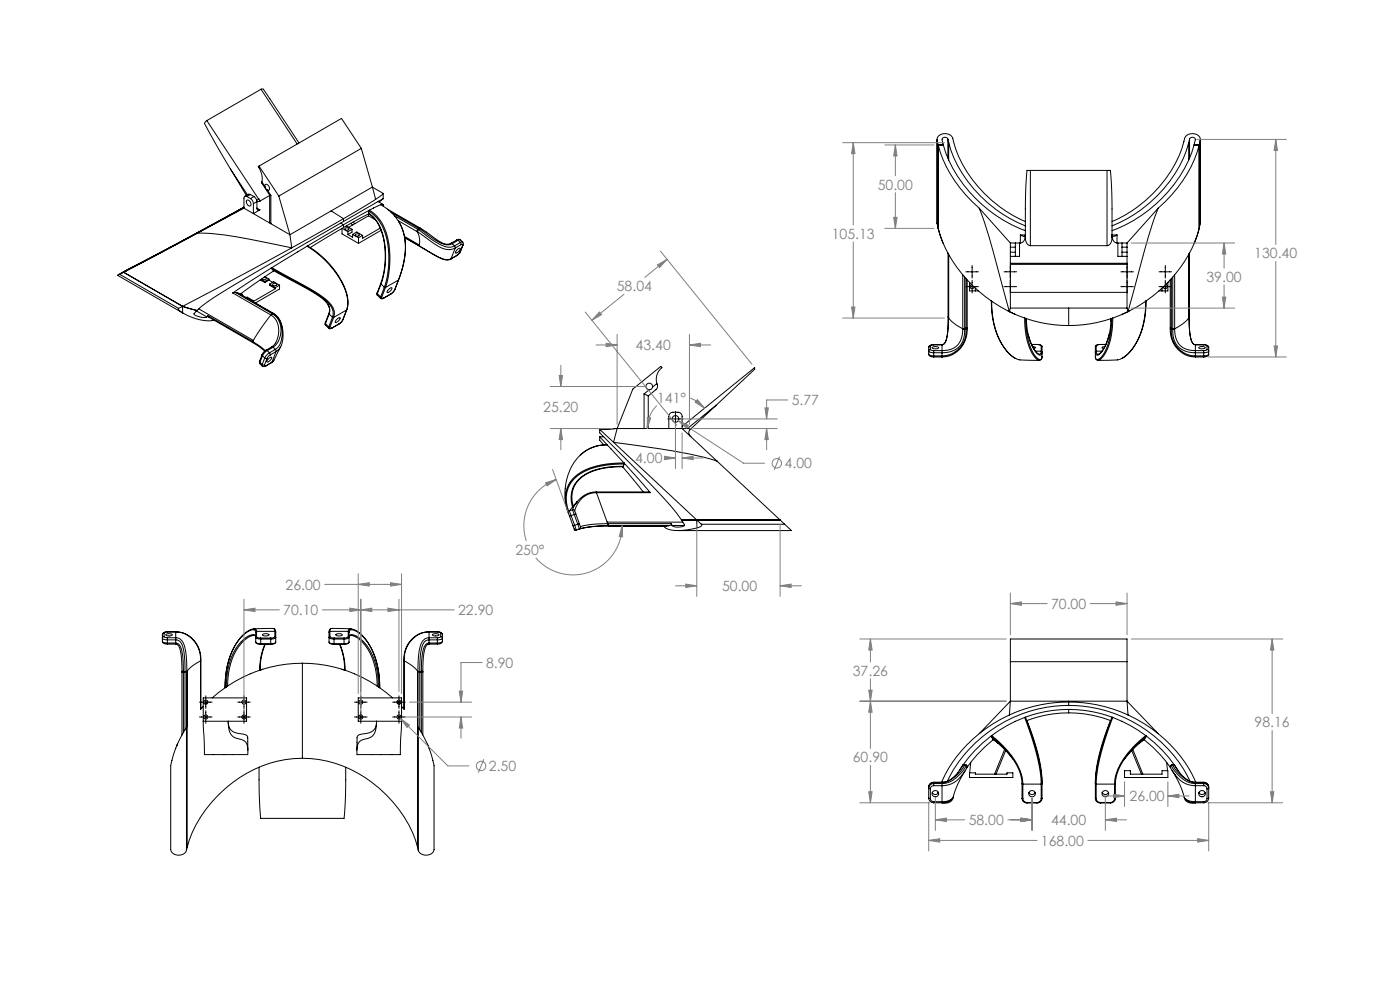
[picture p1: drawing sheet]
<svg xmlns="http://www.w3.org/2000/svg" width="420mm" height="297mm" viewBox="0 0 420 297" stroke-linecap="round" stroke-linejoin="round" font-family="sans-serif">
<defs><g id="words">
<g font-size="4.2" fill="#808080">
<text x="263.3" y="56.8">50.00</text>
<text x="249.5" y="71.6">105.13</text>
<text x="376.3" y="77.4">130.40</text>
<text x="185" y="87.3">58.04</text>
<text x="361.9" y="84.5">39.00</text>
<text x="190.7" y="105">43.40</text>
<text x="163" y="123.5">25.20</text>
<text x="197.2" y="120.6">141°</text>
<text x="237.5" y="121.5">5.77</text>
<text x="190.5" y="138.9">4.00</text>
<text x="235.4" y="140.4">4.00</text>
<text x="154.6" y="166.3">250°</text>
<text x="85.7" y="176.7">26.00</text>
<text x="216.6" y="177.2">50.00</text>
<text x="85" y="184.4">70.10</text>
<text x="137.4" y="184.4">22.90</text>
<text x="315.3" y="182.5">70.00</text>
<text x="145.8" y="200.2">8.90</text>
<text x="255.8" y="202.5">37.26</text>
<text x="376.4" y="218">98.16</text>
<text x="146.7" y="231.1">2.50</text>
<text x="255.8" y="228.4">60.90</text>
<text x="338.9" y="240.2">26.00</text>
<text x="290.6" y="247.3">58.00</text>
<text x="315.3" y="247.3">44.00</text>
<text x="312.3" y="253.5">168.00</text>
</g>
</g></defs>
<g fill="none" stroke="#000" stroke-width=".3">
<path d="M62 36.1l-.7 .9 7.9 13.7M62 36.1l16 24.2M78.3 26.8l.7-.1 10.7 16.1M78.3 26.8l-16.3 9.3M78.3 26.8l10.9 16.4M69.2 50.7l4.7 7.9M69.2 50.7l5 7.7M74.1 58.9a.54 .54 0 0 0-.7-.1 .54 .54 0 0 0-.2 .6v3M74.1 58.9l1 .6M75.1 59.5l.7 .7 .2 .8M75.1 58.3l-.5-.1-1.2 .6M75.1 58.3l-1 .6"/>
<path d="M75.1 58.3l1.1 .6M76.2 58.9l.6 .7 .3 .8M76.2 58.9l-1.1 .6M77.7 49.8l-.2 .2a6.1 6.1 0 0 1 1.1 4.5M77.7 49.8l5.9 9M77.8 59.6l-.8 .4M78.6 54.5v.4l2.3 3.6M78.6 54.5l.9 1.4M79.5 55.9v-.5a1.03 1.03 0 0 1 1.2 .3 1.03 1.03 0 0 1 0 1.2l-.5 .1M79.5 55.9l.7 1.1M80.2 57l1.1 1.6M80.9 58.4v8.1l.4 .5v-8.4"/>
<path d="M80.9 58.6l-2.9 1.7M80.9 58.5l.4 .1M83.6 58.8l3.4 11.5M108.4 44.5l-5.9-9-24.8 14.3M108.4 44.5l-24.8 14.3M108.4 44.5l3.3 11.6M111.7 56.1l-12.4 7.1M111.7 56.1l1 3.6M111.7 56.1l3.2 1.8M112.7 59.7l-9.7 5.8M115 59.6l-.1-1.6-2.2 1.7M281.1 41.8v25.3"/>
<path d="M281.1 42.1a2.42 2.42 0 0 1 1.6-2 2.42 2.42 0 0 1 2.5 .5l.5 .6a37.6 37.6 0 0 0 21.9 25.2M281.1 42.1l.4 1.3M281.1 42.1v25M281.5 43.4a37.5 37.5 0 0 0 12.3 19M281.5 43.4v25M281.5 43.4h1.5M283 43.4a40.5 40.5 0 0 0 24.6 25.7M284.4 41.7a.91 .91 0 0 0-1-.6 .91 .91 0 0 0-.8 .8l.4 1.5M284.4 41.7l.2 1.1M284.4 41.7v5.7M284.6 42.8a39.2 39.2 0 0 0 23 24.9M284.6 42.8v5.2"/>
<path d="M309.1 51.1h-1l-.2 2.2-.3 6.4v11.5a2.17 2.17 0 0 0 1.5 2.4M309.1 51.1v22.5M309.1 51.1h23M332.1 51.1h1l.2 2.2 .3 6.4v11.5a2.17 2.17 0 0 1-1.5 2.4M332.1 51.1v22.5M356.6 42.8a39.2 39.2 0 0 1-23 24.9M356.6 42.8v5.2M356.9 41.7a.91 .91 0 0 1 .9-.6 .91 .91 0 0 1 .8 .8l-.4 1.5M356.9 41.7l-.3 1.1M356.9 41.7v5.7M358.2 43.4a40.5 40.5 0 0 1-24.6 25.7M358.2 43.4h1.6"/>
<path d="M359.8 43.4a2.45 2.45 0 0 0 .1-2.3 2.63 2.63 0 0 0-2.8-1 2.63 2.63 0 0 0-1.9 2.3 38 38 0 0 1-21.6 24M359.8 43.4a37.5 37.5 0 0 1-12.4 19M359.8 43.4v25M360.1 41.8v25.3M59.2 69.9l-22.1 11.7M59.2 69.9a96.4 96.4 0 0 1 22.1 3.1l6.2 1.3M73.2 62.1l-34.4 18.5M73.2 62.1l-37.9 20.4 .6-.3M73.2 62.2l-35 18.8M73.2 62.4l13.8 7.9M73.2 62.4l-14 7.5M74 60a1.03 1.03 0 0 1 1.1 .6 1.03 1.03 0 0 1-.1 1.2 1.28 1.28 0 0 1-1-1.8z"/>
<path d="M76 61v3l2-1.1M77.1 62.4a.54 .54 0 0 0 .2 .6 .54 .54 0 0 0 .7-.1M77.1 60.4l-1.1 .6M77.1 60.4v2M77.1 62.4l.9 .5M78 60.3l-.9 .1M87 70.3l.5 4M87.5 74.3h.1M87.5 74.3l-32.7 17.5M92.1 73.8l.7 .3 2.6 1.7M92.1 73.8a27.3 27.3 0 0 1 11.9 14.4 7.9 7.9 0 0 1 0 4.7M92.1 73.8l-10.5 6.4"/>
<path d="M95.4 75.9a27.9 27.9 0 0 1 7.2 8.6M99.3 63.2l-12.3 7.1M99.3 63.2l3.7 2.3M102.2 66.9l.8 .5M102.6 68.5v1.6l5 2.8M102.6 68.4l1.8 1M103 67.4l-10.9 6.4M103 68.2l-9.9 6M103 65.5l-15.5 8.8M103 66.4l-24.8 14.4a184.8 184.8 0 0 0-17.7 11l-1.4 1.3M103 65.5v.9M103 67.4v.8"/>
<path d="M103.5 68.4a.62 .62 0 0 1 .7-.2 .62 .62 0 0 1 .4 .6 .59 .59 0 0 1-.7 .2 .59 .59 0 0 1-.4-.6zM103.9 67.7l1.7 1M104.4 69.4v.9M105.2 67l.6 .4M105.6 68.7v.9l-1.2 .7M105.6 68.7l-1.2 .7M105.8 70.2l1.8 1.1M105.8 70.2l1.2-.7 1.8 1.1M105.8 70.2v.9l-1.4-.8M105.9 66.6l.6 .4M106.7 70.2a.62 .62 0 0 1 .6-.2 .62 .62 0 0 1 .5 .6 .59 .59 0 0 1-.7 .2 .59 .59 0 0 1-.4-.6zM107.6 71.3v1.6"/>
<path d="M108.8 70.6l-1.2 .7M110.5 64.1l-7.5 4.1M110.6 64.7l-6 3.4M110.6 64.7l1.7 1M110.6 64.1v.6M110.6 63.9a12.5 12.5 0 0 1 4.9 9.7 25.4 25.4 0 0 1-1.2 11.5M110.6 63.9v.2M110.6 64.1a12.2 12.2 0 0 1 4.8 9.6 25.2 25.2 0 0 1-1.2 11.2M110.6 64.1h-.1M110.7 63.3a14 14 0 0 1 5.8 11.2 27.8 27.8 0 0 1-1.2 11.6M110.7 63.3l-.1 .6M110.8 63l-7.8 4.4"/>
<path d="M110.8 63l-.1 .3M110.8 63a13.3 13.3 0 0 1 5.9 10.2 28.8 28.8 0 0 1-1.1 13M112 62.4l-1.2 .6M112 62.4h.1M112.3 65.5v.2M112.4 65.6l-.1 .1M113.4 60.4l1.5 .8M113.8 60.6l1.1-1-11.9 6.8M114.1 68.4l-5.3 3v-.8M114.2 61.3l-2.2 1.1M114.2 61.3a14.4 14.4 0 0 1 7.2 15.8l-.7 3.1-1.2 3.7M114.2 61.3l.5-.1 .2 .2"/>
<path d="M114.3 69l-6.7 3.9M115 61.4v.4M116.2 62.7l10 5.7-.4 .1M117.4 63.6l8.4 4.9M118.3 64.7l7 4M119.4 66.1l5.8 3.3M119.6 66.4a18.7 18.7 0 0 1 .6 15.8l-.6 1.6M121.3 70.9l4.5 2.5M121.4 71.1l4.4 2.6M121.4 71.2l4.5 2.6M125.2 69.4l.1 .1M125.2 69.4l.6 1.9v2.1"/>
<path d="M125.3 68.7l-.1 .7M125.3 68.7l.2 .1M125.3 69.5l.7 .5a35.6 35.6 0 0 0 7.1 4.6 4.2 4.2 0 0 0 3.5-.3M125.5 68.8l.8 .5a25.2 25.2 0 0 0 7.8 4.7h1.4l.8-.3M125.5 68.8l-.2 .7M125.8 73.7l4.6 2.7a5.7 5.7 0 0 0 4.5 1.3l.4-.2M125.8 73.7l.1 .1M125.8 73.7h.1M125.8 68.5l.1 .1M125.8 73.4v.3M125.9 68.6l.1-.1a21.7 21.7 0 0 1 5.4 3.6 3.5 3.5 0 0 0 3.9 .8M125.9 68.6l.6 .4a22.7 22.7 0 0 0 7.5 4.4l1.7-.4"/>
<path d="M125.9 68.6l-.4 .2M125.9 73.8l3.3 2a9.1 9.1 0 0 0 5.4 2.1l.6-.2M135.3 77.5l-.1 .1M135.3 72.9l.4 .1M135.3 72.9h.1M135.7 73l.6 .7M136.3 73.7l.3 .6M136.6 74.3l-1.3 3.2M137 76.6l-1.8 1M137.1 74.9l.9-.5a1.33 1.33 0 0 1-1.4 1.3zM137.1 71.9l.6-.2 .4 .2M137.1 71.9l.4 .1"/>
<path d="M137.1 71.9l-1.8 1M137.1 76.5l-.1 .1M137.1 76.5l-1.8 1M137.5 72l-1.8 1M137.5 72l.6 .7M138 75.5l-.9 1M138.1 72.7l.2 .6M138.1 72.7l-1.8 1M138.1 71.9l-.6 .1M138.1 71.9l.7 .7M138.2 75.3l-1.2 1.3M138.2 75.3l-.2 .2"/>
<path d="M138.3 73.3l.5-.1v.3M138.3 73.3l-1.7 1M138.8 73.5l-.8 2M138.8 72.6l.1 .8M138.8 72.6l-.7 .1M138.9 73.4l-.1 .1M138.9 73.4l-.7 1.9M281.1 67.1l.4 1.3M281.5 68.4l1.5 4.6M281.5 68.4a40.5 40.5 0 0 0 21.3 25M284.4 75.8l.1 19.4M284.6 76.3v19"/>
<path d="M291.6 79.6v3.8M293.8 62.4l2.9 8.5 6.1 22.5M293.8 62.4l9.3 10.4M303.1 72.8v1.3M303.1 75.6v1.2M303.1 74.1v1.5M303.1 76.8v15.5M303.1 79.2h35M303.1 78.9h35M303.1 72.8h1.5M303.1 74.1h1.5M303.1 75.6h1.5"/>
<path d="M303.1 76.8h1.5M304.6 72.8v1.3M304.6 75.6v1.2M304.6 72.8h1.3M304.6 74.1v1.5M305.9 72.8v4h-1.3M305.9 72.8h.2M306.1 70.4l1 .4 .5-.4M306.1 70.4v2.4M306.1 70.4h1.5M307.6 70.6a2 2 0 0 1-1.5 2.2M307.6 70.4h.1"/>
<path d="M309.1 73.6h23M333.6 70.6a2 2 0 0 0 1.5 2.2M333.6 70.4h.1M333.6 70.4h1.5M335.1 70.4l-1 .4-.5-.4M335.1 72.8h.3M335.1 70.4v2.4M335.4 72.8h1.2M335.4 72.8v4h1.2M336.6 72.8v1.3M336.6 75.6v1.2M336.6 72.8h1.5"/>
<path d="M336.6 74.1h1.5M336.6 75.6h1.5M336.6 74.1v1.5M336.6 76.8h1.5M338.1 72.8v1.3M338.1 75.6v1.2M338.1 74.1v1.5M338.1 76.8v15.5M347.4 62.4l-2.9 8.5-6.1 22.5M347.4 62.4l-9.3 10.4M349.6 79.6v3.8M356.6 76.3v19"/>
<path d="M356.7 76.1v18.8a16.7 16.7 0 0 0 1.2 8l.7 .4M356.9 75.8l-.2 19.4M359.8 68.4l-1.6 4.6M359.8 68.4a40.5 40.5 0 0 1-21.4 25M360.1 67.1l-.3 1.3M360.1 66.9v.2M35.3 82.5l19.7 11.4M35.9 82.2l17.7 10.2M37.1 81.6l-1.2 .6M37.1 81.6l17.7 10.2M37.9 81l.1 .1M38.2 81l-1.6 .8 1.3-.8"/>
<path d="M38.2 81l-1.1 .6M38.8 80.6l-.9 .4M38.8 80.6h.1M53.6 92.4v.5l1.2 .9M54.8 93.8a14 14 0 0 0 9.4 2.2M54.8 91.8l4.3 1.3M54.8 91.8v2M54.8 91.8l-1.2 .6M59 93.2l3 1.8M59.1 93.1l-.9 1.1a4.6 4.6 0 0 0 3.8 .9v-.1M59.6 92.6l16.4 9.4M62.3 94.6l.3 .4"/>
<path d="M62.3 94.6l13.5 7.8M62.3 94.6l-.3 .4M62.6 95l13.1 7.6M69.8 87.8l11.5 6.6M70.7 87.7l-.9 .1M70.7 87.7l.6 .1M70.7 87.7l11 6.3M71.3 87.8l10.5 6.1M72.3 88l.4 .2M72.7 88.6h.1M72.7 88.2l-.3 .2M72.7 88.2v.4"/>
<path d="M73.8 89.2l.3-.2 1.8 1.1M74.5 89.6l.4 .2M75.9 90.1l-.3 .1M78.1 83.9l1.3 .8M78.3 83.7l1.1 .7M79.2 83.1l.6 .2a.61 .61 0 0 1-.5 .5 .61 .61 0 0 1-.7-.3M79.4 84.4v.3M79.5 82.9l1.2 .7M80.7 84l-1.3 .7M80.7 84l1.1 .6M80.7 83.6l-1.3 .8M80.7 83.6v.4"/>
<path d="M80.9 85.2v.3l1.7 1M80.9 85.2l1.2-.7 1.8 1M80.9 85.2l1.7 1M81.3 94.4h.1M81.3 94.4l-2.9 3.9-2.4 3.7M81.3 94.4a6.2 6.2 0 0 1 .3 9.5M81.5 80.5l9.5 5.2a29.5 29.5 0 0 1 8 5.7 3.6 3.6 0 0 1 .7 3.7M81.5 80.5l.4 .5 6.7 3.7a39.9 39.9 0 0 1 9.4 6.1 3.4 3.4 0 0 1 .7 3.3M81.5 80.2l-11.7 7.6M81.5 80.2v.3M81.6 80.2l9.4 5.2a30.4 30.4 0 0 1 8.3 5.9 3.8 3.8 0 0 1 .8 3.8M81.7 94l-.4 .4"/>
<path d="M81.7 94h.1M81.7 94a6.3 6.3 0 0 1 .2 10.1M81.8 93.9l.2 .1M81.9 85.1a.62 .62 0 0 1 .7-.2 .62 .62 0 0 1 .4 .5 .59 .59 0 0 1-.7 .3 .59 .59 0 0 1-.4-.6zM82 94a5.3 5.3 0 0 1 2.8 4.5 8.9 8.9 0 0 1-.6 5.4l-2.1 4.2-.5 .5M82 94a7.4 7.4 0 0 1 1.8 9.6l-1.2 1.1M82 94h-.3M82.2 81.1l-10.1 7.1M82.6 86.5l-6.7 3.9v-.3M82.6 86.2v.3M83.9 85.5l-1.3 .7M83.9 85.5v1.1l-7.3 4.2"/>
<path d="M97.6 96.8l.1 .6M97.6 96.8v.2M97.6 97v.4M97.6 97l1 1M97.6 97.4l1 1M98.4 91.4l.5 1.4-.2 1.1M98.6 98h.4M98.6 98v.4M98.7 93.9l-1.1 2.9M98.7 93.9v.2M98.7 93.9h.1M98.7 94.1l1 1"/>
<path d="M98.7 94.1l-1.1 2.9M99 98v.4l.6-.1M99.5 98.4h-.9M99.5 98.4h.1M99.7 95.1h.4M99.7 95.1l-1.1 2.9M100.1 95.1l-1.1 2.9M101.1 95.6l.8-.4a1.33 1.33 0 0 1-1.3 1.4zM101.7 97.1l-2.2 1.3M102.7 84.6a10.6 10.6 0 0 1 1.3 8.2M102.9 95.8l-1.2 1.3M104 92.9l-3.9 2.2"/>
<path d="M104 92.8v.1M104 92.8l-1.1 3M113.1 87.8l.1 .7M113.1 87.8l.1 .2M113.2 88v.4M113.2 88l1 1M113.2 88.4l1 1M114.2 89l.3 .1M114.2 89v.4M114.2 84.9l-1.1 2.9M114.3 84.9v.2M114.3 84.9h.1"/>
<path d="M114.3 85.1l1 1M114.3 85.1l-1.1 2.9M114.5 89.1l.1 .4 .5-.2M115.1 89.4h-.9M115.1 89.3v.1M115.3 86.1l.3 .1M115.3 86.1l-1.1 2.9M115.6 86.2l-1.1 2.9M116.6 86.7l.8-.5a1.28 1.28 0 0 1-1.2 1.5v-.4zM117.2 88.2h.1M117.2 88.2l-2.1 1.2M117.2 88.1l-2.1 1.2"/>
<path d="M118.4 86.8l-1.2 1.3M118.5 86.7l-1.3 1.5M118.5 86.7l-.1 .1M119.5 83.9l-3.9 2.3M119.5 83.9l-1.1 2.9M119.6 83.8l-.1 .1M119.6 83.8l-1.1 2.9M284.5 95.2a15.4 15.4 0 0 1-1.1 7.7l-.8 .4M284.5 94.9h.1M284.5 95.2h.1M284.5 95.2l-.2 4.5-.5 2.3a1.53 1.53 0 0 1-1.2 1.3h-2.5M284.5 95.2l.1 .1"/>
<path d="M284.6 95.3l1.7 1.7 2.5 1.5M288.8 98.5v.1M288.8 98.6a5.7 5.7 0 0 1-6.2 6.5M288.8 98.5h.6M288.8 82.4v16.1M289.4 98.5v.1M289.4 83v15.5M289.4 98.6a6.1 6.1 0 0 1-6.8 7.1M289.4 98.6h-.6M289.7 85.9h3.8M289.7 81.5h3.8M289.8 98.3h.3"/>
<path d="M289.8 98.3v.3M289.8 83.5v14.8M289.8 98.6a7.3 7.3 0 0 1-7.2 8.1M289.8 98.6h-.4M290.1 98.3l.1 .2M290.1 83.9v14.4M290.2 98.5l-.4 .1M290.2 98.5a7.9 7.9 0 0 1-7.6 8.5M290.9 84.6v2.6h2.6M290.9 84.7h.1M291.5 85.3a.63 .63 0 0 0-.3 1.1 .63 .63 0 0 0 1.1-.4M291.6 84v3.8"/>
<path d="M292.6 86.4v.8M297.3 90.2l.2 .1M297.4 90.2a21.8 21.8 0 0 0 5.7 16.1l1.6 1.1M297.5 90.3a21.2 21.2 0 0 0 5.8 16.1l1.1 .9 1.5 .6 5.9 .1M297.5 90.3l.2 .1M301.2 85.9h3.8M301.2 81.5h3.8M302.4 93.2l2.2 1M302.8 93.4h.1M302.8 93.4a40.1 40.1 0 0 0 17.8 4.2M303.1 87.6h35M303.1 92.3h35"/>
<path d="M303.1 92.3l-.3 1.1M304.6 94.2h.1M307.6 95.4l-.2-.1a19.3 19.3 0 0 0 3 11.8l.8 .7 .6 .2M307.7 95.4a19.4 19.4 0 0 0 3 11.4l.7 .7a.69 .69 0 0 0 .9 .2 .69 .69 0 0 0 .3-.8v-3M307.9 95.5a15.2 15.2 0 0 0 3.5 10.7 .67 .67 0 0 0 1 0 .67 .67 0 0 0 0-1M307.9 95.5l.1 .8M320.6 92.3v5.3M333.3 95.5v.7M333.3 96.2l-.5 3.9M333.5 95.4a20.3 20.3 0 0 1-3 11.4l-.7 .7a.69 .69 0 0 1-.9 .2 .69 .69 0 0 1-.3-.8v-3M333.6 95.4l.2-.1a19.3 19.3 0 0 1-3 11.8l-.8 .7-.6 .2M336.2 85.9h3.8"/>
<path d="M336.2 81.5h3.8M338.1 92.3l.3 1.1M338.4 93.4a40.1 40.1 0 0 1-17.8 4.2M338.4 93.4h.1M338.8 93.2l-2.2 1M343.7 90.3l-.1 .1M343.7 90.3a21.2 21.2 0 0 1-5.7 16.1l-1.2 .9-1.5 .6-5.9 .1M343.8 90.2a21.7 21.7 0 0 1-5.7 16.1l-1.6 1.2M343.9 90.2l-.2 .1M347.7 85.9h3.8M347.7 81.5h3.8M348.6 86.4v.8"/>
<path d="M349.6 84v3.8M349.7 85.3a.63 .63 0 0 1 .3 1.1 .63 .63 0 0 1-1-.4M350.3 84.7h.1M350.4 84.6v2.6h-2.7M351.1 98.5a7.9 7.9 0 0 0 7.5 8.5M351.1 98.5l.3 .1M351.1 83.9v14.4M351.1 98.3v.2M351.4 98.6a7.3 7.3 0 0 0 7.2 8.1M351.4 98.6h.4M351.4 83.5v14.8M351.4 98.3h-.3"/>
<path d="M351.4 98.3v.3M351.8 98.6a6.1 6.1 0 0 0 6.8 7.1M351.8 98.6h.6M351.8 83v15.5M351.8 98.5v.1M352.4 82.4v16.1M352.4 98.6a5.7 5.7 0 0 0 6.2 6.5M352.4 98.5h-.6M352.4 98.5v.1M356.6 95.3l-1.7 1.7-2.5 1.5M356.7 94.9h.1M356.7 95.2l-.1 .1"/>
<path d="M356.7 95.2l.2 4.5 .5 2.3a1.53 1.53 0 0 0 1.2 1.3h2.5M356.7 95.2h.1M75.7 102.3v.3M75.7 102.6l.2 .1M75.8 102.4l1.9 1.2 1.9 1.5M75.8 102.4l.1 .3M75.9 102.7l3.5 2.5M76 102l-.2 .4M77.9 108.2l.1 .8M77.9 108.2l.1 .4M78 108.6v.4M78 108.6l.7 .6"/>
<path d="M78 109l.7 .7M78.6 106.2l-.7 2M78.6 106.2l.2 .4M78.7 109.2l.7 .2M78.7 109.2v.5M78.7 109.7l.4 .2 .6-.2M78.8 106.6l.6 .7M78.8 106.6l-.8 2M79.4 109.4v.3l.4-.1M79.4 107.3l.7 .1M79.4 107.3l-.7 1.9M79.8 105l.4 .1"/>
<path d="M79.8 105l-1.2 1.2M79.8 109.6l-.1 .1M80.1 107.4l-.7 2M80.2 105.1l-.9 .7-.5 .8M80.2 105.1l.6 .6M80.5 107.6l.9-.6a1.33 1.33 0 0 1-1.4 1.4zM80.8 105.7l-.8 .7-.6 .9M80.8 105.7l.3 .7M81.1 106.4l-1 1M81.5 108.7l-1.8 1M81.5 108.7h.1M81.6 108.6l-1.8 1"/>
<path d="M81.6 108.6l-.1 .1M81.9 104.1l-.3-.2-1.8 1.1M81.9 104.1l.7 .6M81.9 104.1l-1.7 1M82.1 108.1l-.6 .6M82.6 104.7l.2 .7M82.6 104.7l-1.8 1M82.8 105.4l-1.2 3.2M82.8 105.4l-1.7 1M84.2 103.9l-1.4 1.5M193.2 118.1l1.3 .5M193.2 118.1v10.3"/>
<path d="M194.5 118.6v9.8M194.7 116.8l-1.5 1.3M195.8 116l-.4 .6-.7 .2M195.8 116a1 1 0 0 0-.9-1.2 1 1 0 0 0-1.1 1 1 1 0 0 0 .9 1M197.1 115a1.39 1.39 0 0 1-.3 1.8l-2.3 1.8M197.1 115a4.5 4.5 0 0 1 1.5-4.8l-.4-.4-8.4 6.8-4.7 11.8M197.1 115l-1.3 1M278.6 106.1a1.22 1.22 0 0 0 1.5 .9M278.6 106.1l.4 .4 1.1 .2M278.6 104.1v2M279.1 104.7l-.3 .1a.47 .47 0 0 0-.1 .6 .47 .47 0 0 0 .6 .2l.8 .1M279.1 104.7l1 .4"/>
<path d="M279.1 103.7l-.5 .4M279.1 103.7v1M279.7 104.1l.1-.1a1.49 1.49 0 0 1 1.8 .3l-.3 .2a1.54 1.54 0 0 1-1.7-.3zM280.1 103.3a1.25 1.25 0 0 0-1.5 .8M280.1 105.1v.6M280.1 103.3l-1 .4M280.1 106.7v.3M280.1 103.3h.1M280.1 105.7v1M280.1 107h2.5M280.1 103.3h2.5M280.1 105.7h2.5"/>
<path d="M280.1 105.1h2.5M280.1 106.7h2.5M282.6 105.1v.6M282.6 106.7v.3M282.6 103.3v1.8M282.6 105.7v1M308.5 100.2a8.5 8.5 0 0 0 3.3 6M309.5 103.2h1.6M309.8 103.9l.8 .3-.5 .3M310.6 105.2h1.8M311.1 103.2a1.28 1.28 0 0 1 1.5 .7M311.1 103.2l.9 .2 .4 .3"/>
<path d="M311.1 103.2h.1M312.4 103.7l.2 .2M312.4 105.2l-.2 .8-.4 .2M312.4 103.7v1.5M312.6 107l-.3 .8-.5 .2M328.6 107l.2 .7 .6 .3M328.9 103.7l-.3 .2M328.9 105.2l.1 .8 .4 .2M328.9 103.7v1.5M328.9 105.2h1.7M330.1 103.2a1.31 1.31 0 0 0-1.5 .7M330.1 103.2l-.9 .2-.3 .3"/>
<path d="M330.1 103.2h.1M330.1 103.2h1.6M331.4 103.9l-.8 .3 .5 .3M332.8 100l-.5 1.9a6.5 6.5 0 0 1-2.9 4.3M332.8 100.1a10 10 0 0 1-3.3 6.3 .66 .66 0 0 1-.8-.3 .66 .66 0 0 1 .2-.9M358.6 105.1v.6M358.6 106.7v.3M358.6 103.3v1.8M358.6 105.7v1M358.6 107h2.5M358.6 103.3h2.5M358.6 105.7h2.5"/>
<path d="M358.6 105.1h2.5M358.6 106.7h2.5M359.7 104.1l.1-.1a1.49 1.49 0 0 1 1.8 .3l-.3 .2a1.54 1.54 0 0 1-1.7-.3zM361.1 103.3a1.22 1.22 0 0 1 1.5 .8M361.1 105.1v.6M361.1 103.3l1 .4M361.1 106.7v.3M361.1 103.3h.1M361.1 105.7v1M362.1 104.7l-1 .4M362.1 104.7l.3 .1a.47 .47 0 0 1 .2 .6 .47 .47 0 0 1-.7 .2l-.8 .1M362.1 103.7l.5 .4"/>
<path d="M362.1 103.7v1M362.6 106.1a1.25 1.25 0 0 1-1.5 .9M362.6 106.1l-.4 .4-1.1 .2M362.6 104.1v2M179.9 130.9v1l1.2 1.4M179.9 130.9l7.3 7.8M179.9 128.7v1l9.3 9.4a160.7 160.7 0 0 1 15.2 16.7M179.9 128.7l4.2 3.9M179.9 130.9h1.2M180.6 133.4a11.1 11.1 0 0 0-6.4 2.9M180.8 133.4l1.3-.1a12.5 12.5 0 0 0-12.1 10.4 16.3 16.3 0 0 0 .3 9.6M184.1 132.6h.1"/>
<path d="M184.1 132.6l24.9 23.2M184.1 132.6l6.9 .9a141.3 141.3 0 0 1 24.1 4.7M184.5 128.5l-4.6 .3M185.1 128.4l-1 4.2M185.1 128.4h19.5M185.1 128.4l-5.2 .3M186.8 139.9l6.2 7.5M187 139.8a27.7 27.7 0 0 0-11.4 2.5 7.8 7.8 0 0 0-3.7 9.4M187 139.8a20.5 20.5 0 0 0-12.5 3 7.9 7.9 0 0 0-2.7 9.2M187.2 138.7a23.1 23.1 0 0 0-14.1 3.6 9 9 0 0 0-2.8 11M187.2 138.7l7.9 9M187.2 138.7v.4"/>
<path d="M187.2 139.1a22.5 22.5 0 0 0-13.9 3.5 8.8 8.8 0 0 0-2.7 10.6M187.2 139.1l-.2 .7M200.4 125.5h4.5M200.6 128.4v-3.6a1.25 1.25 0 0 1 1.3-1.3h1.5a1.25 1.25 0 0 1 1.2 1.3v3.6M202.6 123.3v4.5M204.6 128.4h2.2l.3 .3M204.6 128.4l10.5 9.8M207 128.7a1.33 1.33 0 0 0 0 2M207.1 128.7h-.1M207.3 130.9h.1M214.8 121.5l11.6-10.8v-.5l-21.8 17.6M214.8 121.5l-8.6 6.9"/>
<path d="M214.8 121.5l-7.7 7.2M215.1 138.2l18.9 17.6M170.3 153.3h.1M170.3 153.3l.2 .5M170.5 153.8l.4 .9M170.6 153.2l-.3 .1M170.6 153.2v.1M170.8 153.1l.5 1.4M170.8 153.1l-.3 .7M170.9 154.7l1 2.9M171.3 154.5l-.4 .2M171.3 154.5l1.1 2.9"/>
<path d="M171.8 152.8l.5 1.4M171.8 152.8l.6 .3M171.8 152.8l-1.2 .4M171.9 151.5l.1 .2M171.9 157.6l.4 1M172.3 158.6l.4 .3M172.3 154.2l1 2.9M172.3 154.2l-1 .3M172.4 157.4l.5 1.5-.6-.3M172.4 157.4l-.5 .2M172.4 153.1l.3 .9M172.6 158.9h.1"/>
<path d="M172.7 150.8l.4-.4-1.3 2.4M172.7 154l-.4 .2M172.7 154l1.1 2.9M172.7 150.8l-.8 .9M172.7 150.9l-1.9 2.2M173.3 157.1l.5 1.4M173.3 157.1l-.9 .3M173.8 156.9l-.5 .2M173.8 156.9l.3 1M173.8 158.5h.1M173.8 158.5l-1.1 .4M174.1 157.9l-.3 .6"/>
<path d="M178.9 147.7a6.9 6.9 0 0 0-6.5 5.4M178.9 147.4a7.6 7.6 0 0 0-5.9 3.1M178.9 147.4v.3M178.9 147.7h16.2M178.9 147.4h15.8l.4 .3M178.9 147.4h.1M178.9 147.7l3.2 8.8M178.9 147.7h.1M182.1 156.5l.2 .4M182.1 156.5h22.7M182.3 156.9v.7M182.3 156.9l-5.4 .3-2.8 .7"/>
<path d="M182.3 157.6l-4.5 .2-3.9 .7M182.5 157.6h.1M182.5 157.6h17.2M182.5 157.6h-.2M182.5 156.9v.7M182.5 157.6h18.1M182.6 157.6h-.1M182.6 157.6h.1M182.6 157.6a30.8 30.8 0 0 0-9.4 1.1M199.1 157.6v.1M199.1 157.7a4.8 4.8 0 0 0 4.5 1.3l2.3-.2 3.1-.6M200.6 157.6h-.9"/>
<path d="M201.4 156.9l-.2 .5-.6 .2M201.4 156.9l.2 .6M201.4 156.9h-19.1M201.6 157.5h3.7M203.4 159h34M204.4 155.8l1 1.7a3.6 3.6 0 0 1-3.7 .1l-.1-.1M204.4 155.8h4.6M209 155.8v2.4M209 155.8l1.4 1.3M209 155.8h25M210.4 157.1v.6l-1.4 .5M210.4 157.1h25"/>
<path d="M234 155.8l1.4 1.3M235.4 157.1l2 1.9M48.7 192.2a1.22 1.22 0 0 0 1.5 .8M48.7 192.2l.5 .4 1 .1M48.7 190.2v2M49.2 190.8l1 .3M49.2 190.8l-.3 .1a.47 .47 0 0 0-.1 .6 .47 .47 0 0 0 .6 .2l.8 .1M49.2 189.7l-.5 .5M49.2 189.7v1.1M49.7 190.2l.3-.2a1.54 1.54 0 0 1 1.7 .3 1.51 1.51 0 0 1-2-.1zM50.2 189.4a1.25 1.25 0 0 0-1.5 .8M50.2 191.1v.7"/>
<path d="M50.2 189.4l-1 .3M50.2 192.7v.3M50.2 189.4h.1M50.2 193h2.5M50.2 189.4h2.5M50.2 191.8h2.5M50.2 191.1h2.5M50.2 192.7h2.5M50.2 191.8v.9M52.7 193.1a1.8 1.8 0 0 1 1.4 1.9l.4 2.6 .1 3.6M52.7 189.4a7.9 7.9 0 0 1 7.6 8.4M52.7 192.7a2.19 2.19 0 0 1 1.8 2.2l.5 3.5v2.8"/>
<path d="M52.7 191.8a2.17 2.17 0 0 1 2.1 2l.6 3.1 .1 4.5M52.7 191.1v.7M52.7 191.1a2.71 2.71 0 0 1 2.6 2.5l.6 3.1 .1 4.6M52.7 189.4a7.9 7.9 0 0 1 7.5 8.4M52.7 192.7v.3M52.7 189.4v1.7M52.7 191.8v.9M60.2 198.1v14.4l.8-.8M60.2 198.1l-2.5 1.5-1.5 1.5M60.2 198.1l.1 14.4M60.2 197.8v.3M60.3 197.8h-.1"/>
<path d="M74.8 188.9a15.8 15.8 0 0 0-6.7 10.9l-.4 2.4-.2 3.9a21.6 21.6 0 0 1 5.2-15.5l1.1-.9a3.3 3.3 0 0 1 2.5-.9l.4 .6M74.9 188.9l1.1-.4h.5l.5 .7M76.7 192.4a1.28 1.28 0 0 0 1.5 .7M76.7 192.4l.5 .4 1 .1M76.7 189.4v3M77 190.8l-.2 .1a.46 .46 0 0 0 .1 .5 .46 .46 0 0 0 .5 0l.8 .1M77 190.8l.3 .3 .9 .1M77 189.2l-.3 .2M77 189.2v1.6M77 189.2h5.5M78.2 191.2v.3M78.2 192.9v.2"/>
<path d="M78.2 193.1h3M78.2 191.5h3M78.2 191.2h3M78.2 191.5v1.4M78.2 192.9h3M78.5 196.3l-.5 3.8M78.8 190.1l.2-.1a1.43 1.43 0 0 1 1.7 .3l-.3 .2a1.47 1.47 0 0 1-1.7-.3zM79.5 193.1l-1.1 3.4-.5 4.4M79.6 193.1l-1.1 3.2M81.2 191.2v.3M81.2 192.9v.2M81.2 191.5v1.4"/>
<path d="M81.9 188.3l-5.8 .2M81.9 188.4l.6 .3 .2 .7M81.9 188.4l.4 .2 .2 .6M82.5 190.8l.2 .1a.46 .46 0 0 1-.2 .5 .46 .46 0 0 1-.5 0l-.8 .1M82.5 190.8l-.4 .3-.9 .1M82.5 189.2l.2 .2M82.5 189.2v1.6M82.7 192.4a1.31 1.31 0 0 1-1.5 .7M82.7 192.4l-.4 .4-1.1 .1M82.7 189.4v3M90.7 198.8a39.9 39.9 0 0 1 12.8 2.1M90.7 198.8a39.9 39.9 0 0 0-12.8 2.1"/>
<path d="M90.7 198.8v28.5M98.7 192.4a1.28 1.28 0 0 0 1.5 .7M98.7 192.4l.5 .4 1 .1M98.7 189.4v3M99 190.8l.3 .3 .9 .1M99 190.8l-.2 .1a.46 .46 0 0 0 .1 .5 .46 .46 0 0 0 .5 0l.8 .1M99 189.2l-.3 .2M99 189.2h5.5M99 189.2v1.6M99.5 188.3l5.8 .2M99.5 188.4l-.4 .2-.1 .6M99.5 188.4l-.5 .2-.3 .8"/>
<path d="M100.2 191.2v.3M100.2 192.9v.2M100.2 193.1h3M100.2 191.5h3M100.2 191.2h3M100.2 192.9h3M100.2 191.5v1.4M100.8 190.1h.1a1.55 1.55 0 0 1 1.8 .2l-.3 .2a1.26 1.26 0 0 1-1.6-.4zM101.9 193.1l1 3M102 193.1l1.1 3.4 .4 4.4M102.9 196.1l.5 4.7-.8-.2M103.2 191.2v.3"/>
<path d="M103.2 192.9v.2M103.2 191.5v1.4M104.5 190.8l-.4 .3-.9 .1M104.5 190.8l.2 .1a.46 .46 0 0 1-.2 .5 .46 .46 0 0 1-.5 0l-.8 .1M104.5 189.2l.2 .2M104.5 189.2v1.6M104.7 192.4a1.31 1.31 0 0 1-1.5 .7M104.7 192.4l-.4 .4-1.1 .1M104.7 189.4v3M106.6 188.9l-1.2-.4h-.5l-.4 .7M106.7 188.9a16.2 16.2 0 0 1 6.7 11.4l.5 5.8a21.5 21.5 0 0 0-5.2-15.5l-1.1-.9a3.3 3.3 0 0 0-2.5-.9l-.4 .6M121.3 197.8v.3"/>
<path d="M121.3 198.1l-.1 14.4M121.3 198.1l2.5 1.5 1.5 1.5M121.3 198.1v14.4l-.8-.8M128.7 191.8a2.17 2.17 0 0 0-2.1 2l-.5 3.1-.2 4.5M128.7 192.7a2.19 2.19 0 0 0-1.8 2.2l-.4 3.5-.1 2.8M128.7 191.1a2.71 2.71 0 0 0-2.6 2.5l-.6 3.1-.1 4.6M128.7 191.1v.7M128.7 189.4a7.9 7.9 0 0 0-7.4 8.4M128.7 192.7v.3M128.7 193h2.5M128.7 189.4h2.5M128.7 189.4v1.7"/>
<path d="M128.7 191.8v.9M128.7 191.8h2.5M128.7 191.1h2.5M128.7 192.7h2.5M128.7 189.4a7.8 7.8 0 0 0-7.4 8.4M128.7 193.1a1.95 1.95 0 0 0-1.4 2.1l-.5 6M129.7 190.2l.3-.2a1.54 1.54 0 0 1 1.7 .3 1.51 1.51 0 0 1-2-.1zM131.2 189.4a1.22 1.22 0 0 1 1.5 .8M131.2 191.1v.7M131.2 189.4l1 .3M131.2 192.7v.3M131.2 189.4h.1"/>
<path d="M131.2 191.8v.9M132.2 190.8l.3 .1a.47 .47 0 0 1 .2 .6 .47 .47 0 0 1-.7 .2l-.8 .1M132.2 190.8l-1 .3M132.2 189.7l.5 .5M132.2 189.7v1.1M132.7 192.2a1.25 1.25 0 0 1-1.5 .8M132.7 192.2l-.4 .4-1.1 .1M132.7 190.2v2M303.1 198.3h35M54.6 201.2v.2M54.6 201.4v18.9M54.6 201.4h.4"/>
<path d="M54.6 201.2h.4M55 201.2v.2M55 201.4h.5M55 201.4v18.1M55.5 201.4h.1M55.5 201.4v17.3M55.9 218a31.6 31.6 0 0 0-4.7 11.4v25.2a2.55 2.55 0 0 0 2.3 1.7 2.55 2.55 0 0 0 2.4-1.5M55.9 218v36.8M56 201.3l-.5 .1M56 201.3l-.1 16.7M56 201.3h.1M56.2 201.1l-.2 .2"/>
<path d="M56.2 201.1v52.9M59.8 210.4h3.8M59.8 214.9h3.8M60.6 212.1l-.3 .3M61 216.2l.3 10h13a4.4 4.4 0 0 0-1.1-4.3l-.4-.2a3.9 3.9 0 0 1-4.1-3.1l-.2-2.4a3.3 3.3 0 0 0 3.4 3.7h.6a1.41 1.41 0 0 1 1.8 1.3l.1 3.6M61 209.2h13v7h-13zM61.7 208.5v3.8M61.7 213v3.8M62.4 210.3l-.8 .7M68 205.8l-4.3 3.4M68.3 205.6a18.2 18.2 0 0 1 5.4-14l1.7-1 1.1-.1 .2 .4-.1-.4a1.7 1.7 0 0 0-2.2 .2 15.7 15.7 0 0 0-6.4 12.2l-.1 3M68.3 205.6l-.7 .5"/>
<path d="M71.3 210.4h3.8M71.3 214.9h3.8M73.2 208.5v3.8M73.2 213v3.8M77.9 200.9l-1.4 .5a41.5 41.5 0 0 0-8.2 4.2M78.1 200.1l-.1 .7 .9-.2M103.5 200.9l1.5 .5a41.5 41.5 0 0 1 8.2 4.2M106.3 210.4h3.8M106.3 214.9h3.8M107.5 209.2h13v7h-13zM108.2 208.5v3.8M108.2 213v3.8"/>
<path d="M113.2 205.6l.6 .5M113.2 205.6a18.2 18.2 0 0 0-5.4-14l-1.8-1-1-.1-.3 .4 .1-.4a1.7 1.7 0 0 1 2.2 .2 15.7 15.7 0 0 1 6.4 12.2l.1 3M113.4 205.8l4.4 3.4M117.8 210.4h3.8M117.8 214.9h3.8M119.1 210.3l.7 .7M119.7 208.5v3.8M119.7 213v3.8M120.5 216.2l-.4 10h-13a4.4 4.4 0 0 1 1.2-4.3l.4-.2a3.9 3.9 0 0 0 4-3.1l.3-2.4a3.3 3.3 0 0 1-3.5 3.7h-.5a1.41 1.41 0 0 0-1.9 1.3v3.6M120.8 212.1l.3 .3M125.3 201.1l.1 .2M125.3 201.1v52.9"/>
<path d="M125.4 201.3h.1M125.4 201.3l.5 .1M125.4 201.3l.1 16.7M125.5 218a31.6 31.6 0 0 1 4.7 11.4v25.2a2.55 2.55 0 0 1-2.2 1.7 2.55 2.55 0 0 1-2.5-1.5M125.5 218v36.8M125.9 201.4h.1M125.9 201.4v17.3M126.4 201.4h.4M126.4 201.4h-.5M126.4 201.4v18.1M126.4 201.2v.2M126.8 201.2h-.4"/>
<path d="M126.8 201.2v19.1M302.8 214.3a42.8 42.8 0 0 1 35.6 0M302.8 214.3a40.2 40.2 0 0 0-20.3 20.2M303.1 210.1l-.3 4.2M303.1 210.1h35M303.1 210.1l-9.3 9.8M303.1 210.1v-18.6h35v18.6M304.6 216.2l-2.5 1.3-4.6 3M304.6 216.2h.1M307.4 215a80.6 80.6 0 0 1 4.9 18.8l.1 1.2M307.4 215h.2a66.9 66.9 0 0 1 5 19.9l-.2 .1M307.4 215l-2.8 1.2"/>
<path d="M308 215.9a55.8 55.8 0 0 1 4.6 18.5v4.8M320.6 213.6a35.2 35.2 0 0 1 12.6 2.4M320.6 212.6a37.5 37.5 0 0 1 13.2 2.4M320.6 213.6a35.2 35.2 0 0 0-12.6 2.4M320.6 212.6a37.5 37.5 0 0 0-13.2 2.4M320.6 211.4a40.7 40.7 0 0 0-36.4 22.7M320.6 211.4a40.7 40.7 0 0 1 36.4 22.7M320.6 210.1v1.3M320.6 212.6v1M332.8 216.9a52.4 52.4 0 0 0-4.2 17.5v4.8M333.2 215.9l-.4 1M333.8 215a39.5 39.5 0 0 1 9.9 5.5"/>
<path d="M333.8 215a80.6 80.6 0 0 0-4.9 18.8v1.2M333.8 215h-.2a66.9 66.9 0 0 0-5 19.9l.3 .1M338.1 210.1l.3 4.2M338.1 210.1l9.3 9.8M338.4 214.3a40.2 40.2 0 0 1 20.3 20.2M52.7 224.2h.1M53.2 223l-.2 .6M77.7 229.9l.1 8.7 .4 6.7h25l.4-6.7 .1-8.7M90.7 227.3a37.4 37.4 0 0 1 34.6 26.7M90.7 227.3a37.4 37.4 0 0 0-34.5 26.7M128.2 223l.3 .6M128.7 224.2h.1"/>
<path d="M278.6 239.2a1.47 1.47 0 0 0 1.5 1.4M278.6 239.2l.5 .1M278.6 235.9v3.3M279.1 239.3a.97 .97 0 0 0 1 1M279.1 236.4v2.9M279.7 237.5a1.02 1.02 0 0 0 .9 .6 1.02 1.02 0 0 0 .9-.6M280.1 234.5a1.47 1.47 0 0 0-1.5 1.4M280.1 234.8v.7M280.1 235.5a.97 .97 0 0 0-1 .9M280.1 234.8a1.17 1.17 0 0 0-1.3 1.6h.3M280.1 234.5a1.46 1.46 0 0 0-1.5 1.4M280.1 234.5h.1"/>
<path d="M280.1 234.5h2.5M280.1 234.8h2.5M280.1 235.5h2.5M280.1 234.5v.3M281.5 237.5l-.1 .2M281.5 237.5v.2M281.5 237.4v.1M282.6 234.8v.7M282.6 234.5v.3M282.6 235.5v4.8M285.9 239a2.42 2.42 0 0 1-3.3 1.6M285.9 239a3.3 3.3 0 0 1-3.3 1.3"/>
<path d="M285.9 239h.1M285.9 239a3.4 3.4 0 0 1-3.3 1.6M288.8 229.4h.1M288.8 229.4l-1.3 2a6.5 6.5 0 0 1-4.9 3M288.8 229.4l-1 1.5M289.4 229.2l-.6 .2M289.4 229.2a10 10 0 0 1-6 5.2l-.8 .1M289.4 229.2l.4 .1M289.6 230.9a27.4 27.4 0 0 0-3.7 8.1M289.8 229.3a9.5 9.5 0 0 1-6.9 5.5h-.3M289.8 229.3l.3 .6M289.8 229.3h.1"/>
<path d="M290 230.1a10 10 0 0 1-6.1 5.3l-1.3 .1M290.1 230.1h.1M290.9 231.6h1.7v.4h9.5v-.4h1.8v1.4h-13zM291.2 228.5l-.3 3.1M297.4 220.8a29 29 0 0 1 8.3 9.9l.5 1.5 .4 2.7M297.4 220.8l.4 .7M297.5 220.5l-.1 .3M297.5 220.5a39.9 39.9 0 0 0-8.7 8.9M297.5 220.5a30.3 30.3 0 0 1 8.4 10.1l.7 2.3 .3 2.1M297.8 221.5l1.6 1.2M297.8 221.5l3.5 3 2.7 3.2M298 221.7a38.5 38.5 0 0 0-7.9 8.4v-.5l-.3-.3"/>
<path d="M301.4 224.6l-3 7.4M301.7 224.9l-2.9 7.1M306.6 239.2a1.47 1.47 0 0 0 1.5 1.5M306.6 234.9l.3 .1M306.6 239.2l.3 .1M306.6 234.9v4.3M306.9 239.3a1.21 1.21 0 0 0 1.2 1.2M306.9 235h5.5M306.9 235v4.3M308.7 237.5a1.02 1.02 0 0 0 .9 .6 1.02 1.02 0 0 0 .9-.6M312.4 239.3a1.21 1.21 0 0 1-1.3 1.2M312.4 235v4.3"/>
<path d="M312.6 239.2a1.46 1.46 0 0 1-1.5 1.5M312.6 239.2l-.2 .1M328.6 239.2l.3 .1M328.6 239.2l.1 .5M328.7 239.7l.6 .7 .8 .3M328.9 239.3a1.21 1.21 0 0 0 1.2 1.2M328.9 235h5.5M328.9 235v4.3M330.7 237.5h.1M332.5 237.5a1.03 1.03 0 0 1-.9 .6 1.03 1.03 0 0 1-.9-.6M334.4 239.3a1.21 1.21 0 0 1-1.3 1.2M334.4 235v4.3"/>
<path d="M334.6 239.2a1.46 1.46 0 0 1-1.5 1.5M334.6 234.9l-.2 .1M334.6 239.2l-.2 .1M334.6 234.9v4.3M337.4 231h1.7v1h9.5v-1h1.8v2h-13zM339.5 224.9l2.9 7.1M339.8 224.6l3.1 7.4M343.2 221.7a38.5 38.5 0 0 1 7.9 8.4v-.5l.3-.3M343.4 221.5l-1.6 1.3M343.4 221.5l-3.5 3-2.7 3.2M343.7 220.5a30.3 30.3 0 0 0-8.4 10.1l-.7 2.3-.2 2.1M343.7 220.5l.1 .3"/>
<path d="M343.7 220.5a39.9 39.9 0 0 1 8.7 8.9M343.8 220.8a29 29 0 0 0-8.3 9.9l-.5 1.5-.4 2.7M343.8 220.8l-.4 .7M350 228.5l.3 2.5M351.2 230.1h.1M351.2 230.1a10 10 0 0 0 6.1 5.3l1.3 .1M351.4 229.3a9.5 9.5 0 0 0 6.9 5.5h.3M351.4 229.3l-.3 .6M351.6 230.9a27.4 27.4 0 0 1 3.7 8.1M351.8 229.2a10 10 0 0 0 6 5.2l.8 .1M351.8 229.2l.6 .2M351.8 229.2l-.4 .1"/>
<path d="M352.4 229.4l1 1.5M352.4 229.4l1.4 2.1M352.4 229.4h.1M353.8 231.4a6.3 6.3 0 0 0 4.8 3M355.3 239a3.4 3.4 0 0 0 3.3 1.6M355.3 239h.1M355.3 239a3.3 3.3 0 0 0 3.3 1.3M355.3 239a2.42 2.42 0 0 0 3.3 1.6M358.6 234.8v.7M358.6 234.5h2.5M358.6 234.5v.3M358.6 235.5v4.8"/>
<path d="M358.6 234.8h2.5M358.6 235.5h2.5M359.7 237.4l.1 .1M359.8 237.5v.2M361.1 234.5a1.47 1.47 0 0 1 1.5 1.4M361.1 234.8v.7M361.1 234.8a1.17 1.17 0 0 1 1.4 1.6h-.4M361.1 235.5a.97 .97 0 0 1 1 .9M361.1 234.5a1.46 1.46 0 0 1 1.5 1.4M361.1 234.5h.1M361.1 234.5v.3M361.5 237.5a1.02 1.02 0 0 1-.9 .6 1.02 1.02 0 0 1-.9-.6h.1"/>
<path d="M362.1 239.3a.97 .97 0 0 1-1 1M362.1 236.4v2.9M362.6 239.2a1.47 1.47 0 0 1-1.5 1.4M362.6 239.2l-.5 .1M362.6 235.9v3.3M56.2 254l-.3 .8M125.3 254l.2 .8M280.1 240.3v.3M280.1 240.6h2.5M280.1 240.3h2.5M282.6 240.3v.3M308.1 240.5v.2"/>
<path d="M308.1 240.7h3M308.1 240.5h3M311.1 240.5v.2M330.1 240.5v.2M330.1 240.7h3M330.1 240.5h3M333.1 240.5v.2M358.6 240.3v.3M358.6 240.6h2.5M358.6 240.3h2.5M361.1 240.3v.3"/>
<circle cx="202.6" cy="125.5" r="1"/>
<circle cx="61.7" cy="214.9" r=".63"/>
<circle cx="61.7" cy="210.4" r=".63"/>
<circle cx="73.2" cy="214.9" r=".63"/>
<circle cx="73.2" cy="210.4" r=".63"/>
<circle cx="108.2" cy="210.4" r=".63"/>
<circle cx="108.2" cy="214.9" r=".63"/>
<circle cx="119.7" cy="210.4" r=".63"/>
<circle cx="119.7" cy="214.9" r=".63"/>
<circle cx="280.6" cy="237.8" r=".97"/>
<circle cx="309.6" cy="237.8" r=".97"/>
<circle cx="331.6" cy="237.8" r=".97"/>
<circle cx="360.6" cy="237.8" r=".97"/>
</g>
<g fill="none" stroke="#808080" stroke-width=".3">
<path d="M252.8 42.8h30.5M256 42.8l.5 3.3h-1zM256 42.8v24.6M265.4 43.4h14.8M268.6 43.4l.5 3.3h-1zM268.6 43.4v9.3M268.6 57.7v10.7M359 41.8h26.9M382.7 41.8l.5 3.3h-1zM382.7 41.8v31.5M197.2 79.4l2.9-1.7-2.2 2.5zM198.1 75.3l27.5 33.9"/>
<path d="M200.1 77.7l-6.7 5.4M256 72.5v22.8M265.4 68.4h14.8M268.1 65.1h1l-.5 3.3zM339.4 72.8h31M367.2 72.8l.5 3.3h-1zM367.2 72.8v7.5M382.7 78.3v28.7M175.6 93.5l27.4 33.9M179.8 93.5l.7 .8-2.9 1.7zM187.2 88.2l-9.6 7.8M252.8 95.3h30.5"/>
<path d="M255.5 92h1l-.5 3.3zM339.4 92.3h31M366.7 89h1l-.5 3.3zM367.2 85.4v6.9M165.1 115.8h28.4M167.7 112.5h1.1l-.6 3.3zM168.2 109.5v6.3M178.8 103.4h6.3M181.8 102.9l3.3 .5-3.3 .5zM185.1 100.2v27M206.8 103.4l3.3-.5v1zM206.8 100.2v27"/>
<path d="M206.8 103.4h6.4M207.1 119.3l2.3 1.2 2 1.8M209.2 119.8l2.2 2.5-2.8-1.8zM236.3 119.9h-6.3v5.6M362.4 107h23.5M382.2 103.7h1l-.5 3.3zM165.1 128.4h18.8M168.2 128.4l.6 3.3h-1.1zM168.2 128.4v6.4M194.2 125.1l1 .2-1 3.1zM197 121.6a9.7 9.7 0 0 0-2.8 6.8M199.3 136.8l3.3 .5-3.3 .5z"/>
<path d="M199.9 137.3h2.7M202.6 126.8v13.6M203.5 126.1l3 1.4-.5 .8zM203.5 126.1l19.6 12.7h6.3M203.9 125.5h29.3M204.6 137.3l3.3-.5v1zM204.6 129.7v10.7M204.6 137.3h6.4M208.1 128.4h25.1M229.5 122.2h1l-.5 3.3zM230 128.4l.5 3.3h-1zM230 128.4v6.4"/>
<path d="M233.9 136.8l-1.7 4.1M163.7 144.7l3.2-1-2.8 1.9zM165.8 140.7l4.6 12.8M166.9 143.7a14.7 14.7 0 0 0-9 18.4M186.6 157.6l.2 3.3-1-.1zM186.6 157.6a14.7 14.7 0 0 1-9.6 13.8 14.7 14.7 0 0 1-16.3-4.2M209 157.1v21.6M234 157.1v21.6M73.2 179.6v34M97.4 175.1h23.1M107.5 175.1l3.3-.5v1.1zM107.5 172v35.9"/>
<path d="M108.2 179.6v34M117.2 174.6l3.3 .5-3.3 .6zM119.7 179.6v27.7M120.5 172v35.9M202.7 175.6h6.3M205.7 175.1l3.3 .5-3.3 .5zM234 175.6l3.3-.5v1zM234 175.6h6.4M303.1 177.7v12.5M338.1 177.7v12.5M73.2 182.8l3.3-.5v1zM73.2 182.8h10.6"/>
<path d="M96.7 182.8h39.6M104.9 182.3l3.3 .5-3.3 .5zM108.2 182.8l3.3-.5v1zM116.4 182.3l3.3 .5-3.3 .5zM144.6 198.6h-6.3v11.8M258 191.5h43.8M261.1 191.5l.5 3.3h-1zM261.1 191.5v6.9M303.1 180.9l3.3-.5v1zM303.1 180.9h11M327 180.9h11.1M334.8 180.4l3.3 .5-3.3 .5z"/>
<path d="M339.4 191.5h45.4M381.6 191.5l.5 3.3h-1zM381.6 191.5v22.4M120.1 215.3l2.7 2-.7 .7zM120.1 215.3l14.2 14.2h6.4M121 214.9h20.5M122.9 210.4h18.6M137.8 207.1h1l-.5 3.3zM138.3 214.9l.5 3.3h-1zM138.3 214.9v6.3M258 210.1h43.8M260.6 206.8h1l-.5 3.3z"/>
<path d="M261.1 210.1l.5 3.3h-1zM261.1 203.4v20.9M381.6 218.9v21.7M145.1 227.5l-1.6 4.1M260.6 237.3h1l-.5 3.3zM261.1 229.3v11.3M280.6 239.1v9.8M309.6 239.1v9.8M331 238.5h6.4M331.6 239.1v9.8M334.1 238l3.3 .5-3.3 .6zM337.4 234.3v7.4"/>
<path d="M350.4 238.5l3.3-.5v1.1zM350.4 234.3v7.4M350.4 238.5h6.3M381.1 237.3h1l-.5 3.3zM258 240.6h20.8M278.6 251.9l3.3-.5v1zM278.6 240.4v14.6M278.6 251.9h32.5M280.6 245.7l3.3-.5v1zM280.6 245.7h8.8M302.3 245.7h7.3M306.3 245.2l3.3 .5-3.3 .5z"/>
<path d="M326.4 251.9h36.2M331.6 245.7l3.3-.5v1zM331.6 245.7h6.4M359.3 251.4l3.3 .5-3.3 .5zM362.4 240.6h22.4M362.6 240.4v14.6"/>
<circle cx="233.1" cy="138.8" r="1.41"/>
<circle cx="144.3" cy="229.6" r="1.41"/>
</g>
<path d="M278.6 251.9l3.3-.5v1zM359.3 251.4l3.3 .5-3.3 .5zM334.8 180.4l3.3 .5-3.3 .5zM303.1 180.9l3.3-.5v1zM381.6 191.5l.5 3.3h-1zM381.1 237.3h1l-.5 3.3zM280.6 245.7l3.3-.5v1zM306.3 245.2l3.3 .5-3.3 .5zM306.3 245.2l3.3 .5-3.3 .5zM331.6 245.7l3.3-.5v1zM350.4 238.5l3.3-.5v1.1zM334.1 238l3.3 .5-3.3 .6zM261.1 210.1l.5 3.3h-1zM260.6 237.3h1l-.5 3.3zM261.1 191.5l.5 3.3h-1zM260.6 206.8h1l-.5 3.3zM382.7 41.8l.5 3.3h-1zM382.2 103.7h1l-.5 3.3zM367.2 72.8l.5 3.3h-1zM366.7 89h1l-.5 3.3zM268.1 65.1h1l-.5 3.3zM268.6 43.4l.5 3.3h-1zM255.5 92h1l-.5 3.3zM256 42.8l.5 3.3h-1zM186.6 157.6l.2 3.3-1-.1zM163.7 144.7l3.2-1-2.8 1.9zM205.7 175.1l3.3 .5-3.3 .5zM234 175.6l3.3-.5v1zM206.8 103.4l3.3-.5v1zM181.8 102.9l3.3 .5-3.3 .5zM229.5 122.2h1l-.5 3.3zM230 128.4l.5 3.3h-1zM203.5 126.1l2.5 2.2 .5-.8zM209.2 119.8l2.2 2.5-2.8-1.8zM194.2 125.1l1 .2-1 3.1zM167.7 112.5h1.1l-.6 3.3zM168.2 128.4l.6 3.3h-1.1zM199.3 136.8l3.3 .5-3.3 .5zM204.6 137.3l3.3-.5v1zM197.2 79.4l2.9-1.7-2.2 2.5zM179.8 93.5l.7 .8-2.9 1.7zM120.1 215.3l2 2.7 .7-.7zM117.2 174.6l3.3 .5-3.3 .6zM107.5 175.1l3.3-.5v1.1zM108.2 182.8l3.3-.5v1zM116.4 182.3l3.3 .5-3.3 .5zM137.8 207.1h1l-.5 3.3zM138.3 214.9l.5 3.3h-1zM73.2 182.8l3.3-.5v1zM104.9 182.3l3.3 .5-3.3 .5z" fill="#808080"/>
<use href="#words"/>
</svg>
